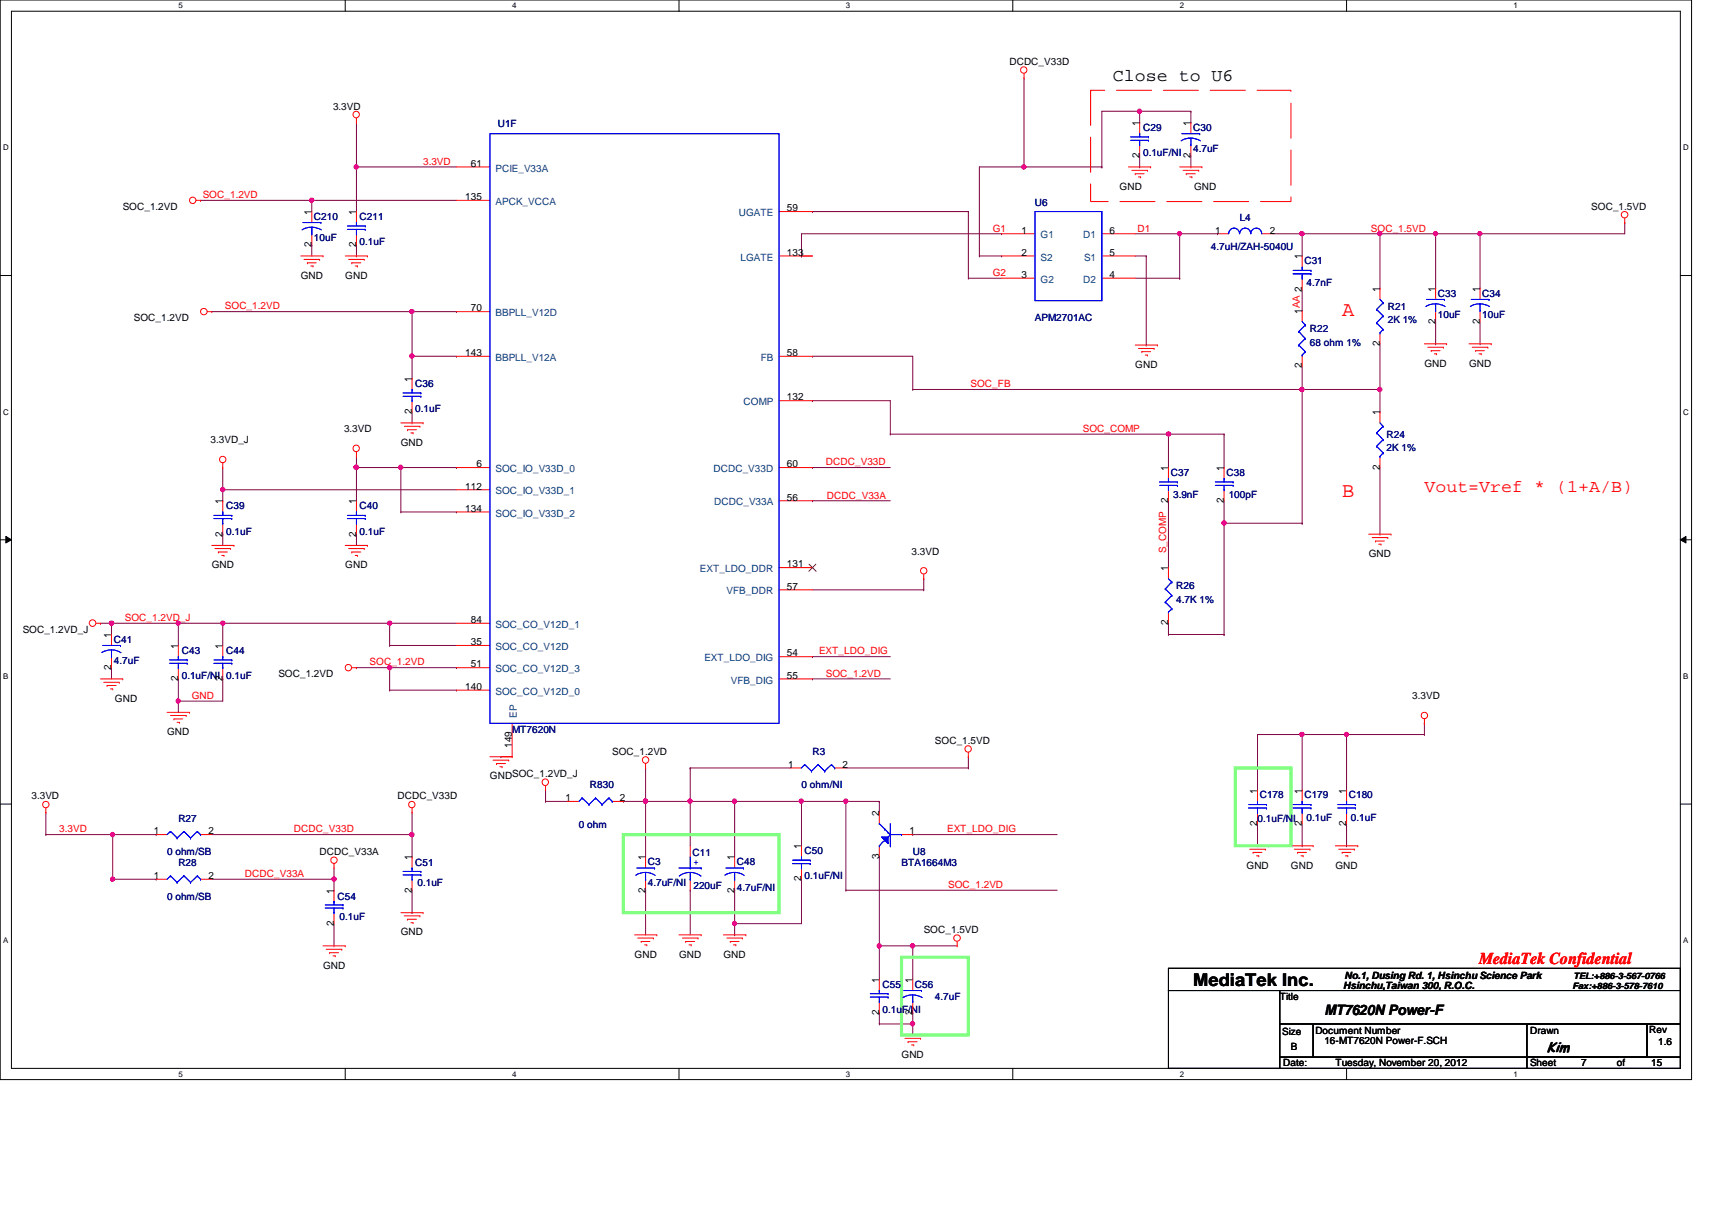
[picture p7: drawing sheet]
<svg xmlns="http://www.w3.org/2000/svg" width="297mm" height="210mm" viewBox="0 0 297 210" stroke-linecap="round" stroke-linejoin="round" font-family="sans-serif">
<defs><g id="words">
<g font-size="3.6" fill="#f00">
<text x="232.9" y="54.9">A</text>
<text x="232.9" y="86.1">B</text>
</g>
<g font-size="3">
<text x="193.1" y="14">Close to U6</text>
<text x="207" y="171">MediaTek Inc.</text>
</g>
<text font-size="3" fill="#f00" x="247.1" y="85.4">Vout=Vref * (1+A/B)</text>
<text font-size="2.9" fill="#f00" x="256.6" y="167.3">MediaTek Confidential</text>
<text font-size="2.5" x="229.8" y="176">MT7620N Power-F</text>
<text font-size="2.4" x="268.4" y="182.4">Kim</text>
<g font-size="1.7">
<text x="175.1" y="11.3">DCDC_V33D</text>
<text x="57.8" y="19">3.3VD</text>
<text x="197.7" y="21.8" transform="rotate(-90 197.7 21.8)">1</text>
<text x="206.6" y="21.8" transform="rotate(-90 206.6 21.8)">1</text>
<text x="81.7" y="28.9">61</text>
<text x="197.7" y="27.4" transform="rotate(-90 197.7 27.4)">2</text>
<text x="206.6" y="27.4" transform="rotate(-90 206.6 27.4)">2</text>
<text x="80.7" y="34.7">135</text>
<text x="194.3" y="32.9">GND</text>
<text x="207.2" y="32.9">GND</text>
<text x="21.3" y="36.4">SOC_1.2VD</text>
<text x="54.1" y="37.3" transform="rotate(-90 54.1 37.3)">1</text>
<text x="61.8" y="37.3" transform="rotate(-90 61.8 37.3)">1</text>
<text x="136.5" y="36.7">59</text>
<text x="177.2" y="40.5">1</text>
<text x="192.5" y="40.5">6</text>
<text x="210.9" y="40.5">1</text>
<text x="220.3" y="40.5">2</text>
<text x="276.1" y="36.4">SOC_1.5VD</text>
<text x="54.1" y="42.9" transform="rotate(-90 54.1 42.9)">2</text>
<text x="61.8" y="42.9" transform="rotate(-90 61.8 42.9)">2</text>
<text x="136.5" y="44.4">133</text>
<text x="177.2" y="44.4">2</text>
<text x="192.5" y="44.4">5</text>
<text x="225.9" y="45" transform="rotate(-90 225.9 45)">1</text>
<text x="52.2" y="48.3">GND</text>
<text x="59.9" y="48.3">GND</text>
<text x="177.2" y="48.2">3</text>
<text x="192.5" y="48.2">4</text>
<text x="239.4" y="50.6" transform="rotate(-90 239.4 50.6)">1</text>
<text x="249" y="50.6" transform="rotate(-90 249 50.6)">1</text>
<text x="256.7" y="50.6" transform="rotate(-90 256.7 50.6)">1</text>
<text x="23.2" y="55.7">SOC_1.2VD</text>
<text x="81.7" y="54">70</text>
<text x="225.9" y="54.4" transform="rotate(-90 225.9 54.4)">1AA 2</text>
<text x="249" y="56.2" transform="rotate(-90 249 56.2)">2</text>
<text x="256.7" y="56.2" transform="rotate(-90 256.7 56.2)">2</text>
<text x="80.7" y="61.8">143</text>
<text x="136.5" y="61.8">58</text>
<text x="197" y="63.8">GND</text>
<text x="225.9" y="63.9" transform="rotate(-90 225.9 63.9)">2</text>
<text x="239.4" y="60.1" transform="rotate(-90 239.4 60.1)">2</text>
<text x="247.1" y="63.6">GND</text>
<text x="254.9" y="63.6">GND</text>
<text x="71.5" y="71.8" transform="rotate(-90 71.5 71.8)">2</text>
<text x="71.5" y="66.2" transform="rotate(-90 71.5 66.2)">1</text>
<text x="136.5" y="69.5">132</text>
<text x="36.5" y="76.9">3.3VD_J</text>
<text x="59.7" y="75">3.3VD</text>
<text x="69.6" y="77.3">GND</text>
<text x="239.4" y="72" transform="rotate(-90 239.4 72)">1</text>
<text x="82.7" y="81.1">6</text>
<text x="136.5" y="81.1">60</text>
<text x="202.7" y="81.7" transform="rotate(-90 202.7 81.7)">1</text>
<text x="212.3" y="81.7" transform="rotate(-90 212.3 81.7)">1</text>
<text x="239.4" y="81.5" transform="rotate(-90 239.4 81.5)">2</text>
<text x="38.6" y="87.5" transform="rotate(-90 38.6 87.5)">1</text>
<text x="61.8" y="87.5" transform="rotate(-90 61.8 87.5)">1</text>
<text x="80.7" y="84.9">112</text>
<text x="80.7" y="88.8">134</text>
<text x="136.5" y="86.8">56</text>
<text x="202.7" y="87.3" transform="rotate(-90 202.7 87.3)">2</text>
<text x="212.3" y="87.3" transform="rotate(-90 212.3 87.3)">2</text>
<text x="38.6" y="93.1" transform="rotate(-90 38.6 93.1)">2</text>
<text x="61.8" y="93.1" transform="rotate(-90 61.8 93.1)">2</text>
<text x="36.7" y="98.6">GND</text>
<text x="59.9" y="98.6">GND</text>
<text x="136.5" y="98.4">131</text>
<text x="158.2" y="96.2">3.3VD</text>
<text x="202.7" y="99.1" transform="rotate(-90 202.7 99.1)">1</text>
<text x="237.5" y="96.6">GND</text>
<text x="136.5" y="102.3">57</text>
<text x="3.9" y="109.7">SOC_1.2VD_J</text>
<text x="19.3" y="110.6" transform="rotate(-90 19.3 110.6)">1</text>
<text x="30.9" y="112.6" transform="rotate(-90 30.9 112.6)">1</text>
<text x="38.6" y="112.6" transform="rotate(-90 38.6 112.6)">1</text>
<text x="81.7" y="108.1">84</text>
<text x="81.7" y="111.9">35</text>
<text x="136.5" y="113.9">54</text>
<text x="202.7" y="108.5" transform="rotate(-90 202.7 108.5)">2</text>
<text x="19.3" y="116.2" transform="rotate(-90 19.3 116.2)">2</text>
<text x="30.9" y="118.2" transform="rotate(-90 30.9 118.2)">2</text>
<text x="38.6" y="118.2" transform="rotate(-90 38.6 118.2)">2</text>
<text x="48.3" y="117.4">SOC_1.2VD</text>
<text x="80.7" y="119.7">140</text>
<text x="81.7" y="115.8">51</text>
<text x="136.5" y="117.7">55</text>
<text x="19.9" y="121.7">GND</text>
<text x="245" y="121.3">3.3VD</text>
<text x="29" y="127.5">GND</text>
<text x="88.8" y="129.8" transform="rotate(-90 88.8 129.8)">149</text>
<text x="106.2" y="131">SOC_1.2VD</text>
<text x="162.2" y="129">SOC_1.5VD</text>
<text x="85" y="135.2">GNDSOC_1.2VD_J</text>
<text x="136.7" y="133.2">1</text>
<text x="146.2" y="133.2">2</text>
<text x="218.1" y="137.7" transform="rotate(-90 218.1 137.7)">1</text>
<text x="225.9" y="137.7" transform="rotate(-90 225.9 137.7)">1</text>
<text x="233.6" y="137.7" transform="rotate(-90 233.6 137.7)">1</text>
<text x="5.5" y="138.7">3.3VD</text>
<text x="69" y="138.7">DCDC_V33D</text>
<text x="98.1" y="139">1</text>
<text x="107.6" y="139">2</text>
<text x="152.5" y="141.5" transform="rotate(-90 152.5 141.5)">2</text>
<text x="218.1" y="143.3" transform="rotate(-90 218.1 143.3)">2</text>
<text x="225.9" y="143.3" transform="rotate(-90 225.9 143.3)">2</text>
<text x="233.6" y="143.3" transform="rotate(-90 233.6 143.3)">2</text>
<text x="26.7" y="144.7">1</text>
<text x="36.1" y="144.7">2</text>
<text x="55.5" y="148.3">DCDC_V33A</text>
<text x="71.5" y="149.2" transform="rotate(-90 71.5 149.2)">1</text>
<text x="112" y="149.2" transform="rotate(-90 112 149.2)">1</text>
<text x="127.4" y="149.2" transform="rotate(-90 127.4 149.2)">1</text>
<text x="139" y="147.3" transform="rotate(-90 139 147.3)">1</text>
<text x="152.5" y="149.1" transform="rotate(-90 152.5 149.1)">3</text>
<text x="157.8" y="144.7">1</text>
<text x="26.7" y="152.5">1</text>
<text x="36.1" y="152.5">2</text>
<text x="57.9" y="155" transform="rotate(-90 57.9 155)">1</text>
<text x="71.5" y="154.9" transform="rotate(-90 71.5 154.9)">2</text>
<text x="112" y="154.9" transform="rotate(-90 112 154.9)">2</text>
<text x="127.4" y="154.9" transform="rotate(-90 127.4 154.9)">2</text>
<text x="139" y="152.9" transform="rotate(-90 139 152.9)">2</text>
<text x="216.3" y="150.7">GND</text>
<text x="224" y="150.7">GND</text>
<text x="231.7" y="150.7">GND</text>
<text x="57.9" y="160.7" transform="rotate(-90 57.9 160.7)">2</text>
<text x="160.3" y="161.8">SOC_1.5VD</text>
<text x="69.6" y="162.2">GND</text>
<text x="110.1" y="166.1">GND</text>
<text x="117.8" y="166.1">GND</text>
<text x="125.5" y="166.1">GND</text>
<text x="56" y="168">GND</text>
<text x="152.5" y="170.5" transform="rotate(-90 152.5 170.5)">1</text>
<text x="158.3" y="170.5" transform="rotate(-90 158.3 170.5)">1</text>
<text x="222" y="173.4">Title</text>
<text x="233" y="171.5">Hsinchu,Taiwan 300, R.O.C.</text>
<text x="233.3" y="169.8">No.1, Dusing Rd. 1, Hsinchu Science Park</text>
<text x="152.5" y="176.1" transform="rotate(-90 152.5 176.1)">2</text>
<text x="158.3" y="176.1" transform="rotate(-90 158.3 176.1)">2</text>
<text x="222.5" y="179.6">Size</text>
<text x="228.2" y="179.4">Document Number</text>
<text x="265.5" y="179.4">Drawn</text>
<text x="286.1" y="179.2">Rev</text>
<text x="156.4" y="183.5">GND</text>
<text x="222.6" y="185">Date:</text>
<text x="224" y="182.1">B</text>
<text x="229.8" y="181.1">16-MT7620N Power-F.SCH</text>
<text x="231.7" y="185">Tuesday, November 20, 2012</text>
<text x="265.5" y="185">Sheet</text>
<text x="274.4" y="185">7</text>
<text x="280.5" y="185">of</text>
<text x="286.5" y="185">15</text>
<text x="287.7" y="181.4">1.6</text>
</g>
<g font-size="1.7" fill="#000080">
<text x="86.4" y="22.1">U1F</text>
<text x="198.3" y="22.6">C29</text>
<text x="207" y="22.6">C30</text>
<text x="198.3" y="27.1">0.1uF/NI</text>
<text x="207" y="26.3">4.7uF</text>
<text x="179.6" y="35.8">U6</text>
<text x="54.5" y="38.1">C210</text>
<text x="54.5" y="41.8">10uF</text>
<text x="62.4" y="38.1">C211</text>
<text x="215.1" y="38.3">L4</text>
<text x="62.4" y="42.5">0.1uF</text>
<text x="210.1" y="43.3">4.7uH/ZAH-5040U</text>
<text x="226.3" y="45.8">C31</text>
<text x="226.7" y="49.7">4.7nF</text>
<text x="240.8" y="53.8">R21</text>
<text x="249.5" y="51.4">C33</text>
<text x="257.2" y="51.4">C34</text>
<text x="179.6" y="55.7">APM2701AC</text>
<text x="227.3" y="57.6">R22</text>
<text x="227.3" y="59.9">68 ohm 1%</text>
<text x="240.8" y="56">2K 1%</text>
<text x="249.5" y="55.1">10uF</text>
<text x="257.2" y="55.1">10uF</text>
<text x="72" y="67.1">C36</text>
<text x="72" y="71.5">0.1uF</text>
<text x="240.6" y="75.9">R24</text>
<text x="203.2" y="82.5">C37</text>
<text x="212.8" y="82.5">C38</text>
<text x="240.6" y="78.3">2K 1%</text>
<text x="39.2" y="88.3">C39</text>
<text x="62.4" y="88.3">C40</text>
<text x="203.5" y="86.4">3.9nF</text>
<text x="213.2" y="86.4">100pF</text>
<text x="39.2" y="92.8">0.1uF</text>
<text x="62.4" y="92.8">0.1uF</text>
<text x="204.1" y="102.2">R26</text>
<text x="204.1" y="104.5">4.7K 1%</text>
<text x="19.8" y="111.5">C41</text>
<text x="31.5" y="113.4">C43</text>
<text x="39.2" y="113.4">C44</text>
<text x="19.8" y="115.1">4.7uF</text>
<text x="31.5" y="117.9">0.1uF/NI</text>
<text x="39.2" y="117.9">0.1uF</text>
<text x="88.9" y="127.1">MT7620N</text>
<text x="141" y="131">R3</text>
<text x="102.4" y="136.7">R830</text>
<text x="139.1" y="136.7">0 ohm/NI</text>
<text x="30.9" y="142.5">R27</text>
<text x="100.5" y="143.7">0 ohm</text>
<text x="218.2" y="142.5">0.1uF/NI</text>
<text x="218.6" y="138.5">C178</text>
<text x="226.3" y="138.5">C179</text>
<text x="226.7" y="142.4">0.1uF</text>
<text x="234" y="138.5">C180</text>
<text x="234.4" y="142.4">0.1uF</text>
<text x="29" y="148.3">0 ohm/SB</text>
<text x="120.1" y="148.5">C11</text>
<text x="139.6" y="148.1">C50</text>
<text x="158.4" y="148.3">U8</text>
<text x="30.9" y="150.3">R28</text>
<text x="72" y="150.3">C51</text>
<text x="72.4" y="153.8">0.1uF</text>
<text x="112.4" y="150.1">C3</text>
<text x="112.4" y="153.8">4.7uF/NI</text>
<text x="120.3" y="154.1">220uF</text>
<text x="127.8" y="150.1">C48</text>
<text x="127.8" y="154.5">4.7uF/NI</text>
<text x="139.6" y="152.6">0.1uF/NI</text>
<text x="156.4" y="150.3">BTA1664M3</text>
<text x="29" y="156">0 ohm/SB</text>
<text x="58.5" y="156">C54</text>
<text x="58.9" y="159.5">0.1uF</text>
<text x="153.1" y="171.3">C55</text>
<text x="158.7" y="171.3">C56</text>
<text x="162.2" y="173.4">4.7uF</text>
<text x="153.1" y="175.8">0.1uF/NI</text>
</g>
<g font-size="1.7" fill="#f00">
<text x="73.4" y="28.6">3.3VD</text>
<text x="35.2" y="34.4">SOC_1.2VD</text>
<text x="172.3" y="40.2">G1</text>
<text x="197.4" y="40.2">D1</text>
<text x="237.9" y="40.2">SOC_1.5VD</text>
<text x="172.3" y="47.9">G2</text>
<text x="39" y="53.7">SOC_1.2VD</text>
<text x="168.4" y="67.2">SOC_FB</text>
<text x="187.9" y="74.9">SOC_COMP</text>
<text x="143.3" y="80.7">DCDC_V33D</text>
<text x="143.5" y="86.5">DCDC_V33A</text>
<text x="202.4" y="96" transform="rotate(-90 202.4 96)">S_COMP</text>
<text x="21.7" y="107.7">SOC_1.2VD_J</text>
<text x="142.1" y="113.5">EXT_LDO_DIG</text>
<text x="64.1" y="115.4">SOC_1.2VD</text>
<text x="143.3" y="117.4">SOC_1.2VD</text>
<text x="33.3" y="121.2">GND</text>
<text x="10.3" y="144.4">3.3VD</text>
<text x="51" y="144.4">DCDC_V33D</text>
<text x="164.3" y="144.4">EXT_LDO_DIG</text>
<text x="42.5" y="152.1">DCDC_V33A</text>
<text x="164.5" y="154.1">SOC_1.2VD</text>
</g>
<g font-size="1.7" fill="#004080">
<text x="86" y="29.8">PCIE_V33A</text>
<text x="86" y="35.6">APCK_VCCA</text>
<text x="128.2" y="37.5">UGATE</text>
<text x="180.5" y="41.4">G1</text>
<text x="188" y="41.4">D1</text>
<text x="128.5" y="45.2">LGATE</text>
<text x="180.5" y="45.2">S2</text>
<text x="188.1" y="45.2">S1</text>
<text x="180.5" y="49.1">G2</text>
<text x="188" y="49.1">D2</text>
<text x="86" y="54.9">BBPLL_V12D</text>
<text x="86" y="62.6">BBPLL_V12A</text>
<text x="132" y="62.6">FB</text>
<text x="129" y="70.3">COMP</text>
<text x="86" y="81.9">SOC_IO_V33D_0</text>
<text x="123.8" y="81.9">DCDC_V33D</text>
<text x="86" y="85.8">SOC_IO_V33D_1</text>
<text x="86" y="89.6">SOC_IO_V33D_2</text>
<text x="123.9" y="87.7">DCDC_V33A</text>
<text x="121.5" y="99.3">EXT_LDO_DDR</text>
<text x="126.1" y="103.1">VFB_DDR</text>
<text x="86" y="108.9">SOC_CO_V12D_1</text>
<text x="86" y="112.8">SOC_CO_V12D</text>
<text x="86" y="116.6">SOC_CO_V12D_3</text>
<text x="122.2" y="114.7">EXT_LDO_DIG</text>
<text x="126.8" y="118.6">VFB_DIG</text>
<text x="86" y="120.5">SOC_CO_V12D_0</text>
<text x="89.7" y="124.5" transform="rotate(-90 89.7 124.5)">EP</text>
</g>
<text font-size="1.7" fill="#00f" x="120.3" y="150.1">+</text>
<g font-size="1.5">
<text x="272.8" y="171.5">Fax:+886-3-578-7610</text>
<text x="273" y="169.8">TEL:+886-3-567-0766</text>
</g>
<g font-size="1.4">
<text x="30.9" y="1.4">5</text>
<text x="88.9" y="1.4">4</text>
<text x="146.8" y="1.4">3</text>
<text x="204.7" y="1.4">2</text>
<text x="262.6" y="1.4">1</text>
<text x=".5" y="26.1">D</text>
<text x="292.1" y="26.1">D</text>
<text x=".5" y="71.9">C</text>
<text x="292.1" y="71.9">C</text>
<text x=".5" y="117.8">B</text>
<text x="292.1" y="117.8">B</text>
<text x=".5" y="163.6">A</text>
<text x="292.1" y="163.6">A</text>
<text x="30.9" y="186.8">5</text>
<text x="88.9" y="186.8">4</text>
<text x="146.8" y="186.8">3</text>
<text x="204.7" y="186.8">2</text>
<text x="262.6" y="186.8">1</text>
</g>
</g></defs>
<path d="M0 0h293.5v187.3h-293.5zM2 1.9h289.5v183.4h-289.5z" fill="none" stroke="#000" stroke-width=".17"/>
<g fill="#fff">
<path d="M30.9 .2h.8v1.5h-.8z"/>
<path d="M30.9 185.5h.8v1.6h-.8z"/>
</g>
<path d="M59.9 0v1.9M59.9 185.3v2" fill="none" stroke="#000" stroke-width=".17"/>
<g fill="#fff">
<path d="M88.9 .2h.7v1.5h-.7z"/>
<path d="M88.9 185.5h.7v1.6h-.7z"/>
</g>
<path d="M117.8 0v1.9M117.8 185.3v2" fill="none" stroke="#000" stroke-width=".17"/>
<g fill="#fff">
<path d="M146.8 .2h.7v1.5h-.7z"/>
<path d="M146.8 185.5h.7v1.6h-.7z"/>
</g>
<path d="M175.7 0v1.9M175.7 185.3v2" fill="none" stroke="#000" stroke-width=".17"/>
<g fill="#fff">
<path d="M204.7 .2h.7v1.5h-.7z"/>
<path d="M204.7 185.5h.7v1.6h-.7z"/>
</g>
<path d="M233.6 0v1.9M233.6 185.3v2" fill="none" stroke="#000" stroke-width=".17"/>
<g fill="#fff">
<path d="M262.6 .2h.8v1.5h-.8z"/>
<path d="M262.6 185.5h.8v1.6h-.8z"/>
<path d="M.5 24.8h1v1.6h-1z"/>
<path d="M292.1 24.8h.9v1.6h-.9z"/>
<path d="M.5 70.7h1v1.5h-1z"/>
<path d="M292.1 70.7h.9v1.5h-.9z"/>
</g>
<path d="M0 47.8h2M291.5 47.8h2" fill="none" stroke="#000" stroke-width=".17"/>
<g fill="#fff">
<path d="M.5 116.5h.9v1.6h-.9z"/>
<path d="M292.1 116.5h.8v1.6h-.8z"/>
</g>
<path d="M0 93.6h2M1 93l1 .6-1 .6zM291.5 93.6l1-.6v1.2zM291.5 93.6h2" fill="none" stroke="#000" stroke-width=".17"/>
<path d="M1 93l1 .6-1 .6zM291.5 93.6l1-.6v1.2z" fill="#000"/>
<g fill="#fff">
<path d="M.5 162.4h.9v1.5h-.9z"/>
<path d="M292.1 162.4h.8v1.5h-.8z"/>
</g>
<path d="M0 139.5h2M291.5 139.5h2" fill="none" stroke="#000" stroke-width=".17"/>
<path d="M239.4 50h.1M239.4 40.6v9.4M202.7 75.3h9.7M212.4 75.3h.1M225.9 67.6v23.2M202.7 98.5h.1M202.7 86.9v11.6M212.4 90.8v19.3M225.9 90.8h.1M212.4 110.1h.1" fill="none" stroke="#800040" stroke-width=".17"/>
<circle cx="225.9" cy="67.6" r=".38" fill="#f0f"/>
<circle cx="225.9" cy="67.6" r=".38" fill="none" stroke="#f0f" stroke-width=".17"/>
<g fill="none" stroke="#800040" stroke-width=".17">
<path d="M197.7 29h.1M197.7 27.1v1.9M139.1 44.4h.1M173.8 40.6h.1M173.8 40.6h-34.7v3.8M220.9 40.6h18.5M225.9 40.6h.1M225.9 53.9h.1M225.9 50.2v3.7M239.4 40.6h.1M256.8 59.6h.1M256.8 55.8v3.8"/>
<path d="M141 61.8h.1M141 61.8h17.4M225.9 67.6h.1M225.9 63.5v4.1M202.7 110.1h.1M202.7 108.1v2"/>
</g>
<circle cx="239.4" cy="40.5" r=".37" fill="#f0f"/>
<circle cx="239.4" cy="40.5" r=".37" fill="none" stroke="#f0f" stroke-width=".17"/>
<path d="M212.4 90.8h.1M212.4 86.9v3.9M8 144.8h.1M8 140.9v3.9" fill="none" stroke="#800040" stroke-width=".17"/>
<circle cx="212.4" cy="90.7" r=".38" fill="#f0f"/>
<circle cx="212.4" cy="90.7" r=".38" fill="none" stroke="#f0f" stroke-width=".17"/>
<path d="M36.7 152.5h21.3M58 152.5h.1" fill="none" stroke="#800040" stroke-width=".17"/>
<circle cx="58" cy="152.5" r=".37" fill="#f0f"/>
<circle cx="58" cy="152.5" r=".37" fill="none" stroke="#f0f" stroke-width=".17"/>
<path d="M202.7 75.3v5.8M202.7 81.1h.1" fill="none" stroke="#800040" stroke-width=".17"/>
<circle cx="202.7" cy="75.3" r=".37" fill="#f0f"/>
<circle cx="202.7" cy="75.3" r=".37" fill="none" stroke="#f0f" stroke-width=".17"/>
<g fill="none" stroke="#800040" stroke-width=".17">
<path d="M204.7 48.3h.1M204.7 40.6v7.7M239.4 40.6h9.7M249.1 50h.1M249.1 40.6h.1M249.1 40.6v9.4M256.8 50h.1M256.8 40.6v9.4M154.5 75.3h.1M154.5 69.5v5.8M158.4 67.6h67.5M225.9 67.6h.1"/>
<path d="M212.4 90.8h13.5M225.9 90.8h.1M202.7 110.1h9.7M212.4 110.1h.1"/>
</g>
<circle cx="249.1" cy="40.5" r=".37" fill="#f0f"/>
<circle cx="249.1" cy="40.5" r=".37" fill="none" stroke="#f0f" stroke-width=".17"/>
<path d="M204.7 40.6h6.5M211.2 40.6h.1M225.9 44.4h.1M225.9 40.6v3.8M141 69.5h.1M141 69.5h13.5" fill="none" stroke="#800040" stroke-width=".17"/>
<circle cx="225.9" cy="40.5" r=".37" fill="#f0f"/>
<circle cx="225.9" cy="40.5" r=".37" fill="none" stroke="#f0f" stroke-width=".17"/>
<path d="M197 40.6h7.7M204.7 40.6h.1M154.5 75.3h48.2M202.7 75.3h.1" fill="none" stroke="#800040" stroke-width=".17"/>
<circle cx="204.6" cy="40.5" r=".37" fill="#f0f"/>
<circle cx="204.6" cy="40.5" r=".37" fill="none" stroke="#f0f" stroke-width=".17"/>
<path d="M249.1 40.6h7.7M256.8 40.6h.1M239.4 92.7h.1M239.4 81.1v11.6M58 164.1h.1M58 160.2v3.9" fill="none" stroke="#800040" stroke-width=".17"/>
<circle cx="256.8" cy="40.5" r=".37" fill="#f0f"/>
<circle cx="256.8" cy="40.5" r=".37" fill="none" stroke="#f0f" stroke-width=".17"/>
<g fill="none" stroke="#800040" stroke-width=".17">
<path d="M141 36.7h.1M141 36.7h27M168 36.7h.1M168 36.7v11.6M206.6 29h.1M206.6 27.1v1.9M168 48.3h.1M168 48.3h5.8M197 48.3h7.7M204.7 48.3h.1M239.4 59.6v8M249.1 59.6h.1"/>
<path d="M249.1 55.8v3.8M158.4 67.6h.1M158.4 61.8v5.8M212.4 75.3v5.8M225.9 67.6h13.5M239.4 67.6h.1M141 86.9h.1M141 86.9h13.5M212.4 81.1h.1"/>
</g>
<circle cx="239.4" cy="67.6" r=".38" fill="#f0f"/>
<circle cx="239.4" cy="67.6" r=".38" fill="none" stroke="#f0f" stroke-width=".17"/>
<path d="M197.7 19.3h8.9M206.6 19.3h.1M169.9 44.4h3.9M173.8 44.4h.1M239.4 71.5h.1M239.4 67.6v3.9M141 81.1h.1M141 81.1h13.5M71.5 144.8h.1M71.5 140.9v3.9" fill="none" stroke="#800040" stroke-width=".17"/>
<circle cx="71.5" cy="144.8" r=".38" fill="#f0f"/>
<circle cx="71.5" cy="144.8" r=".38" fill="none" stroke="#f0f" stroke-width=".17"/>
<g fill="none" stroke="#800040" stroke-width=".17">
<path d="M177.7 13.5v15.5M177.7 29h.1M281.9 38.6h.1M281.9 38.6v2M67.6 119.7h11.6M79.2 119.7h.1M127.5 139h.1M127.5 139h11.6M19.3 152.5h.3M19.6 152.5h.1M19.6 144.8h7.5M27.1 144.8h.1"/>
<path d="M58 152.5h.1M58 154.4h.1M58 150.6v3.8M71.5 158.3h.1M71.5 154.4v3.9"/>
</g>
<circle cx="127.4" cy="139" r=".38" fill="#f0f"/>
<circle cx="127.4" cy="139" r=".38" fill="none" stroke="#f0f" stroke-width=".17"/>
<path d="M158.4 177.6h.1M158.4 177.6v1.9" fill="none" stroke="#800040" stroke-width=".17"/>
<circle cx="158.3" cy="177.6" r=".38" fill="#f0f"/>
<circle cx="158.3" cy="177.6" r=".38" fill="none" stroke="#f0f" stroke-width=".17"/>
<path d="M139.1 139h.1M139.1 139v7.7M158.4 144.8h.1M158.4 144.8h25M152.6 164.1h.1M152.6 164.1v5.8" fill="none" stroke="#800040" stroke-width=".17"/>
<circle cx="152.5" cy="164.1" r=".38" fill="#f0f"/>
<circle cx="152.5" cy="164.1" r=".38" fill="none" stroke="#f0f" stroke-width=".17"/>
<path d="M146.8 154.4h.1M146.8 154.4h36.6M158.4 164.1h.1M158.4 164.1v5.8" fill="none" stroke="#800040" stroke-width=".17"/>
<circle cx="158.3" cy="164.1" r=".38" fill="#f0f"/>
<circle cx="158.3" cy="164.1" r=".38" fill="none" stroke="#f0f" stroke-width=".17"/>
<path d="M169.9 29h21.3M177.7 29h.1M191.2 29h.1M141 113.9h.1M141 117.8h.1M141 113.9h13.5M141 117.8h13.5M158.4 164.1h.1M158.4 164.1h7.7" fill="none" stroke="#800040" stroke-width=".17"/>
<circle cx="177.6" cy="29" r=".38" fill="#f0f"/>
<circle cx="177.6" cy="29" r=".38" fill="none" stroke="#f0f" stroke-width=".17"/>
<path d="M197.7 19.3v2M197.7 21.3h.1" fill="none" stroke="#800040" stroke-width=".17"/>
<circle cx="197.7" cy="19.3" r=".38" fill="#f0f"/>
<circle cx="197.7" cy="19.3" r=".38" fill="none" stroke="#f0f" stroke-width=".17"/>
<path d="M169.9 29v15.4M169.9 44.4h.1M36.7 144.8h34.8M71.5 144.8h.1M127.5 160.2h.1M127.5 160.2h11.6" fill="none" stroke="#800040" stroke-width=".17"/>
<circle cx="127.4" cy="160.2" r=".37" fill="#f0f"/>
<circle cx="127.4" cy="160.2" r=".37" fill="none" stroke="#f0f" stroke-width=".17"/>
<g fill="none" stroke="#800040" stroke-width=".17">
<path d="M197.7 19.3h.1M197.7 19.3h-6.5v9.7M206.6 19.3v2M191.2 29h.1M206.6 21.3h.1M198.9 59.9h.1M198.9 44.4v15.5M38.6 92.7h.1M38.6 92.7v1.9M146.8 139h.1M146.8 139v15.4M146.8 139h5.8"/>
<path d="M71.5 148.7h.1M71.5 144.8v3.9M152.6 175.7h.1M152.6 175.7v1.9"/>
</g>
<circle cx="146.7" cy="139" r=".38" fill="#f0f"/>
<circle cx="146.7" cy="139" r=".38" fill="none" stroke="#f0f" stroke-width=".17"/>
<path d="M67.6 115.8h11.6M79.2 115.8h.1M152.6 139h.1M152.6 139v1.9M139.1 152.5h.1M139.1 152.5v7.7M127.5 162.2h.1M127.5 160.2v2M152.6 177.6h.1M152.6 177.6h5.8" fill="none" stroke="#800040" stroke-width=".17"/>
<circle cx="67.6" cy="115.8" r=".38" fill="#f0f"/>
<circle cx="67.6" cy="115.8" r=".38" fill="none" stroke="#f0f" stroke-width=".17"/>
<path d="M197 44.4h1.9M198.9 44.4h.1M30.9 121.6h.1M30.9 121.6v2" fill="none" stroke="#800040" stroke-width=".17"/>
<circle cx="30.9" cy="121.6" r=".37" fill="#f0f"/>
<circle cx="30.9" cy="121.6" r=".37" fill="none" stroke="#f0f" stroke-width=".17"/>
<path d="M67.6 108.1h.1M67.6 108.1h11.6" fill="none" stroke="#800040" stroke-width=".17"/>
<circle cx="67.6" cy="108.1" r=".37" fill="#f0f"/>
<circle cx="67.6" cy="108.1" r=".37" fill="none" stroke="#f0f" stroke-width=".17"/>
<path d="M36.7 54.1h34.8M71.5 54.1h.1M17.4 108.1h.1M17.4 108.1h1.9M30.9 108.1h.1M30.9 108.1v3.9M38.6 117.8h.1M38.6 108.1h.1M38.6 108.1v3.9M38.6 117.8v3.8h-7.7M30.9 121.6h.1" fill="none" stroke="#800040" stroke-width=".17"/>
<circle cx="71.5" cy="54" r=".37" fill="#f0f"/>
<circle cx="71.5" cy="54" r=".37" fill="none" stroke="#f0f" stroke-width=".17"/>
<path d="M71.5 54.1v7.7M71.5 73.4h.1M71.5 61.8h.1M71.5 71.5v1.9M71.5 61.8h7.7M79.2 61.8h.1" fill="none" stroke="#800040" stroke-width=".17"/>
<circle cx="71.5" cy="61.8" r=".38" fill="#f0f"/>
<circle cx="71.5" cy="61.8" r=".38" fill="none" stroke="#f0f" stroke-width=".17"/>
<path d="M69.6 88.8h.1M69.6 81.1v7.7M8 144.8h11.6M19.6 144.8h.1" fill="none" stroke="#800040" stroke-width=".17"/>
<circle cx="19.5" cy="144.8" r=".38" fill="#f0f"/>
<circle cx="19.5" cy="144.8" r=".38" fill="none" stroke="#f0f" stroke-width=".17"/>
<path d="M61.8 81.1h7.8M69.6 81.1h.1" fill="none" stroke="#800040" stroke-width=".17"/>
<circle cx="61.8" cy="81.1" r=".38" fill="#f0f"/>
<circle cx="61.8" cy="81.1" r=".38" fill="none" stroke="#f0f" stroke-width=".17"/>
<circle cx="69.5" cy="81.1" r=".38" fill="#f0f"/>
<circle cx="69.5" cy="81.1" r=".38" fill="none" stroke="#f0f" stroke-width=".17"/>
<path d="M69.6 88.8h9.6M79.2 88.8h.1M19.6 152.5h.1M19.6 144.8v7.7" fill="none" stroke="#800040" stroke-width=".17"/>
<circle cx="19.5" cy="152.5" r=".37" fill="#f0f"/>
<circle cx="19.5" cy="152.5" r=".37" fill="none" stroke="#f0f" stroke-width=".17"/>
<path d="M61.8 21.3h.1M61.8 29h.1M61.8 21.3v7.7M61.8 29h17.4M61.8 79.2h.1M61.8 79.2v1.9M67.6 119.7h.1M67.6 115.8v3.9M19.6 152.5h7.5M27.1 152.5h.1" fill="none" stroke="#800040" stroke-width=".17"/>
<circle cx="61.8" cy="29" r=".38" fill="#f0f"/>
<circle cx="61.8" cy="29" r=".38" fill="none" stroke="#f0f" stroke-width=".17"/>
<path d="M54.1 42.5h.1M54.1 42.5v1.9M61.8 44.4h.1M61.8 42.5v1.9M61.8 81.1h.1M61.8 81.1v5.8" fill="none" stroke="#800040" stroke-width=".17"/>
<circle cx="61.8" cy="81.1" r=".38" fill="#f0f"/>
<circle cx="61.8" cy="81.1" r=".38" fill="none" stroke="#f0f" stroke-width=".17"/>
<path d="M34.8 34.8h.1M34.8 34.8h44.4M54.1 34.8h.1M61.8 36.7h.1M61.8 29v7.7M256.8 40.6h.1M256.8 40.6h25.1M61.8 92.7h.1M61.8 92.7v1.9M127.5 154.4h.1M127.5 154.4v5.8" fill="none" stroke="#800040" stroke-width=".17"/>
<circle cx="54.1" cy="34.7" r=".37" fill="#f0f"/>
<circle cx="54.1" cy="34.7" r=".37" fill="none" stroke="#f0f" stroke-width=".17"/>
<path d="M54.1 34.8h.1M54.1 34.8v1.9M19.3 115.8h.1M19.3 108.1h.1M19.3 108.1v2M19.3 115.8v2M19.3 108.1h11.6" fill="none" stroke="#800040" stroke-width=".17"/>
<circle cx="19.4" cy="108.1" r=".37" fill="#f0f"/>
<circle cx="19.4" cy="108.1" r=".37" fill="none" stroke="#f0f" stroke-width=".17"/>
<path d="M30.9 108.1h.1M30.9 108.1h7.7M94.7 137.1h.1M94.7 139h.1M94.7 137.1v1.9M94.7 139h3.8" fill="none" stroke="#800040" stroke-width=".17"/>
<circle cx="30.9" cy="108.1" r=".37" fill="#f0f"/>
<circle cx="30.9" cy="108.1" r=".37" fill="none" stroke="#f0f" stroke-width=".17"/>
<path d="M30.9 117.8h.1M30.9 117.8v3.8M38.6 108.1h.1M38.6 108.1h29M61.8 115.8h.1M61.8 115.8h5.8M67.6 112h.1M67.6 112h11.6" fill="none" stroke="#800040" stroke-width=".17"/>
<circle cx="38.7" cy="108.1" r=".37" fill="#f0f"/>
<circle cx="38.7" cy="108.1" r=".37" fill="none" stroke="#f0f" stroke-width=".17"/>
<path d="M38.6 85h.1M38.6 81.1v3.9M38.6 85h40.6M69.6 81.1h9.6M79.2 81.1h.1M67.6 108.1h.1M67.6 108.1v3.9" fill="none" stroke="#800040" stroke-width=".17"/>
<circle cx="38.7" cy="84.9" r=".37" fill="#f0f"/>
<circle cx="38.7" cy="84.9" r=".37" fill="none" stroke="#f0f" stroke-width=".17"/>
<path d="M71.5 54.1h7.7M79.2 54.1h.1M71.5 65.7h.1M71.5 61.8v3.9M38.6 86.9h.1M38.6 85v1.9M119.8 139h.1M119.8 139h7.7M119.8 139v7.7M127.5 139h.1M127.5 139v9.7" fill="none" stroke="#800040" stroke-width=".17"/>
<circle cx="119.7" cy="139" r=".38" fill="#f0f"/>
<circle cx="119.7" cy="139" r=".38" fill="none" stroke="#f0f" stroke-width=".17"/>
<path d="M112 139h.1M112 139v9.7M119.8 154.4h.1M119.8 154.4v7.8" fill="none" stroke="#800040" stroke-width=".17"/>
<circle cx="112" cy="139" r=".38" fill="#f0f"/>
<circle cx="112" cy="139" r=".38" fill="none" stroke="#f0f" stroke-width=".17"/>
<path d="M108.2 139h.1M108.2 139h11.6M112 139h.1M112 154.4h.1M112 154.4v7.8" fill="none" stroke="#800040" stroke-width=".17"/>
<circle cx="112" cy="139" r=".38" fill="#f0f"/>
<circle cx="112" cy="139" r=".38" fill="none" stroke="#f0f" stroke-width=".17"/>
<path d="M139.1 139h.1M139.1 139h7.7" fill="none" stroke="#800040" stroke-width=".17"/>
<circle cx="139" cy="139" r=".38" fill="#f0f"/>
<circle cx="139" cy="139" r=".38" fill="none" stroke="#f0f" stroke-width=".17"/>
<g fill="none" stroke="#800040" stroke-width=".17">
<path d="M139.1 44.4h.1M139.1 44.4h1.9M141 102.3h19.3M160.3 102.3h.1M160.3 100.4h.1M160.3 100.4v1.9M86.9 131.3h.1M86.9 131.3h2M112 133.2h.1M112 133.2v5.8M119.8 133.2h.1M119.8 133.2h17.3"/>
<path d="M119.8 133.2v5.8M146.8 133.2h21.2M168 133.2h.1M168 131.3h.1M168 131.3v1.9M218.2 137.1h.1M218.2 127.4v9.7M225.9 137.1h.1M225.9 127.4v9.7M233.6 137.1h.1M233.6 127.4v9.7M152.6 148.7h.1"/>
<path d="M152.6 148.7v15.4M218.2 146.7h.1M218.2 142.9v3.8M225.9 146.7h.1M225.9 142.9v3.8M152.6 164.1h.1M152.6 164.1h5.8M158.4 175.7h.1M158.4 175.7v1.9"/>
</g>
<circle cx="233.6" cy="127.4" r=".37" fill="#f0f"/>
<circle cx="233.6" cy="127.4" r=".37" fill="none" stroke="#f0f" stroke-width=".17"/>
<path d="M218.2 127.4h7.7M225.9 127.4h.1M247.1 125.5h.1M247.1 125.5v1.9M233.6 146.7h.1M233.6 142.9v3.8" fill="none" stroke="#800040" stroke-width=".17"/>
<circle cx="225.9" cy="127.4" r=".37" fill="#f0f"/>
<circle cx="225.9" cy="127.4" r=".37" fill="none" stroke="#f0f" stroke-width=".17"/>
<path d="M225.9 127.4h21.2M233.6 127.4h.1M247.1 127.4h.1" fill="none" stroke="#800040" stroke-width=".17"/>
<g fill="none" stroke="#f00" stroke-width=".17">
<path d="M177.7 13.5h.1M177.7 12.7v.8M34 34.8h.8M34.8 34.8h.1M61.8 21.3h.1M61.8 20.5v.8M195.8 29h3.8M196.4 29.5h2.7M197 30.1h.1M197 30.1h1.5M197.5 30.7h.4M197.9 30.7h.1"/>
<path d="M199.1 29.5h.1M199.6 29h.1M204.7 29h3.8M205.3 29.5h2.7M205.8 30.1h.1M205.8 30.1h1.6M206.4 30.7h.4M206.8 30.7h.1M208 29.5h.1M208.5 29h.1M281.9 38.6h.1M281.9 37.8v.8"/>
<path d="M36 54.1h.7M36.7 54.1h.1M52.2 44.4h3.8M52.7 45h2.8M53.3 45.6h.1M53.3 45.6h1.6M53.9 46.1h.4M54.3 46.1h.1M55.5 45h.1M56 44.4h.1M59.9 44.4h3.9M60.5 45h2.7"/>
<path d="M61 45.6h.1M61 45.6h1.6M61.6 46.1h.4M62 46.1h.1M63.2 45h.1M63.8 44.4h.1M197 59.9h3.8M200.8 59.9h.1M247.1 59.6h3.9M251 59.6h.1M254.9 59.6h3.8M258.7 59.6h.1"/>
<path d="M61.8 79.2h.1M61.8 78.4v.8M69.6 73.4h3.8M70.1 74h2.8M70.7 74.5h.1M70.7 74.5h1.6M71.3 75.1h.4M71.7 75.1h.1M72.9 74h.1M73.4 73.4h.1M197.5 60.5h2.7M198.1 61h.1"/>
<path d="M198.1 61h1.5M198.7 61.6h.4M199.1 61.6h.1M200.2 60.5h.1M247.7 60.2h2.7M248.3 60.8h.1M248.3 60.8h1.5M248.9 61.4h.4M249.3 61.4h.1M250.4 60.2h.1M255.4 60.2h2.7M256 60.8h.1"/>
<path d="M256 60.8h1.6M256.6 61.4h.4M257 61.4h.1M258.1 60.2h.1M36.7 94.6h3.9M37.3 95.2h2.7M37.9 95.8h.1M37.9 95.8h1.6M38.5 96.4h.4M38.6 81.1h.1M38.6 80.3v.8M38.9 96.4h.1"/>
<path d="M40 95.2h.1M40.6 94.6h.1M59.9 94.6h3.9M60.5 95.2h2.7M61 95.8h.1M61 95.8h1.6M61.6 96.4h.4M62 96.4h.1M63.2 95.2h.1M63.8 94.6h.1M160.3 99.6v.8M237.5 92.7h3.8"/>
<path d="M238.1 93.3h2.7M238.7 93.9h.1M238.7 93.9h1.5M239.2 94.4h.4M239.6 94.4h.1M240.8 93.3h.1M241.3 92.7h.1M16.7 108.1h.7M17.4 108.1h.1M17.4 117.8h3.9M18 118.4h2.7M18.6 118.9h.1"/>
<path d="M18.6 118.9h1.5M19.2 119.5h.4M19.6 119.5h.1M20.7 118.4h.1M21.3 117.8h.1M61 115.8h.8M61.8 115.8h.1M160.3 100.4h.1M29 123.6h3.9M29.6 124.1h2.7M30.2 124.7h.1M30.2 124.7h1.5"/>
<path d="M30.7 125.3h.5M31.2 125.3h.1M32.3 124.1h.1M32.9 123.6h.1M85 131.3h3.9M85.6 131.9h2.7M86.1 132.5h.1M86.1 132.5h1.6M86.7 133h.4M87.1 133h.1M88.3 131.9h.1M88.9 131.3h.1"/>
<path d="M94.7 137.1h.1M94.7 136.3v.8M112 133.2h.1M112 132.5v.7M168 131.3h.1M168 130.5v.8M247.1 125.5h.1M247.1 124.7v.8M8 140.9h.1M8 140.2v.7M58 150.6h.1M58 149.8v.8"/>
<path d="M69.6 158.3h3.8M70.1 158.9h2.8M70.7 159.5h.1M70.7 159.5h1.6M71.5 140.9h.1M71.5 140.2v.7M72.9 158.9h.1M73.4 158.3h.1M139.1 146.7v2M139.1 150.6v1.9M152.6 140.9v2M152.6 146.7v2"/>
<path d="M156.4 144.8h2M216.3 146.7h3.8M216.8 147.3h2.7M217.4 147.9h.1M217.4 147.9h1.5M218 148.5h.4M218.4 148.5h.1M219.5 147.3h.1M220.1 146.7h.1M224 146.7h3.8M224.6 147.3h2.7M225.1 147.9h.1"/>
<path d="M225.1 147.9h1.6M225.7 148.5h.4M226.1 148.5h.1M227.3 147.3h.1M227.8 146.7h.1M231.7 146.7h3.9M232.3 147.3h2.7M232.9 147.9h.1M232.9 147.9h1.5M233.4 148.5h.4M233.8 148.5h.1M235 147.3h.1"/>
<path d="M235.6 146.7h.1M56 164.1h3.9M56.6 164.7h2.7M57.2 165.3h.1M57.2 165.3h1.6M57.8 165.8h.4M58.2 165.8h.1M59.3 164.7h.1M59.9 164.1h.1M71.3 160.1h.4M71.7 160.1h.1M110.1 162.2h3.9"/>
<path d="M110.7 162.7h2.7M111.2 163.3h.1M111.2 163.3h1.6M111.8 163.9h.4M112.2 163.9h.1M113.4 162.7h.1M114 162.2h.1M117.8 162.2h3.9M118.4 162.7h2.7M119 163.3h.1M119 163.3h1.5M119.5 163.9h.4"/>
<path d="M119.9 163.9h.1M121.1 162.7h.1M121.7 162.2h.1M125.5 162.2h3.9M126.1 162.7h2.7M126.7 163.3h.1M126.7 163.3h1.5M127.3 163.9h.4M127.7 163.9h.1M128.8 162.7h.1M129.4 162.2h.1M156.4 179.5h3.9"/>
<path d="M160.3 179.5h.1M166.1 164.1h.1M166.1 163.3v.8M157 180.1h2.7M157.6 180.7h.1M157.6 180.7h1.5M158.2 181.3h.3M158.5 181.3h.1M159.7 180.1h.1"/>
<circle cx="61.8" cy="19.9" r=".56"/>
<circle cx="177.6" cy="12.1" r=".56"/>
<circle cx="33.4" cy="34.8" r=".56"/>
<circle cx="281.9" cy="37.3" r=".56"/>
<circle cx="35.4" cy="54.1" r=".56"/>
<circle cx="38.6" cy="79.7" r=".56"/>
<circle cx="61.8" cy="77.8" r=".56"/>
<circle cx="160.3" cy="99" r=".56"/>
<circle cx="16.1" cy="108.1" r=".57"/>
<circle cx="60.4" cy="115.8" r=".56"/>
<circle cx="7.9" cy="139.6" r=".56"/>
<circle cx="71.4" cy="139.6" r=".56"/>
<circle cx="94.6" cy="135.7" r=".56"/>
<circle cx="112" cy="131.8" r=".56"/>
<circle cx="168" cy="129.9" r=".56"/>
<circle cx="247.1" cy="124.1" r=".56"/>
<circle cx="57.9" cy="149.2" r=".56"/>
<circle cx="166.1" cy="162.7" r=".56"/>
</g>
<path d="M202.7 168h88.8v3.8h-88.8zM202.7 171.8h19.3v13.5h-19.3zM222 171.8h69.5v5.8h-69.5zM222 177.6h5.8v5.8h-5.8zM227.8 177.6h57.9v5.8h-57.9zM264.9 177.6h20.8v5.8h-20.8zM264.9 177.6h.1M264.9 177.6v5.8M285.7 177.6h5.8v5.8h-5.8zM222 183.4h42.9v1.9h-42.9zM264.9 183.4h26.6v1.9h-26.6z" fill="none" stroke="#000" stroke-width=".17"/>
<path d="M189.2 15.7h34.8v19.3h-34.8z" fill="none" stroke="#f00" stroke-width=".17" stroke-dasharray="6.1 2"/>
<path d="M214.3 133.2h9.7v13.5h-9.7zM108.2 144.8h27v13.5h-27zM156.4 166h11.6v13.5h-11.6z" fill="none" stroke="#80ff80" stroke-width=".55"/>
<path d="M137.5 149.2h3.1M137.5 149.8h3.1M139.1 150.6h.1M139.1 148.7h.1M139.1 148.7v.5M139.1 149.8v.8M140.6 149.2h.1M140.6 149.8h.1" fill="none" stroke="#00f" stroke-width=".17"/>
<path d="M152.9 145.2h1.2v1.1z" fill="#00f"/>
<g fill="none" stroke="#00f" stroke-width=".17">
<path d="M152.6 142.9h.1M152.6 146.7h.1M152.6 142.9l1.9 1.9M152.9 145.2h1.2v1.1zM153.5 145.8h.1M153.5 143.8h.1M153.5 145.8l-.9 .9M154.1 144.4h.1M154.5 146.7h.1M154.5 144.8h.1M154.5 142.9v3.8M154.5 144.8h1.9"/>
<path d="M154.5 144.8l-.4 .4M156.4 144.8h.1"/>
</g>
<path d="M152.9 145.2h1.2v1.1z" fill="#00f"/>
<g fill="none" stroke="#00f" stroke-width=".17">
<path d="M52.6 38.6h3.1M54.1 39.4l.8 .1 .8 .4M54.1 39.4a2.88 2.88 0 0 0-1.7 .5M54.1 39.4v1.2M55.7 38.6h.1M60.3 39.2h3.1M60.3 39.8h3.1M61.8 38.6h.1M61.8 38.6v.6M61.8 39.8v.8M63.4 39.2h.1M63.4 39.8h.1"/>
<path d="M85 23.2h50.2v102.3h-50.2zM179.6 36.7h11.6v15.5h-11.6zM196.2 23.7h3.1M196.2 24.3h3.1M197.7 25.1h.1M197.7 23.2h.1M197.7 23.2v.5M197.7 24.3v.8M199.3 23.7h.1M199.3 24.3h.1M205.1 23.2h3M206.6 25.1h.1"/>
<path d="M206.6 24l.9 .1 .8 .3M206.6 24a2.88 2.88 0 0 0-1.7 .4M206.6 24v1.1M208.1 23.2h.1M54.1 40.6h.1M61.8 40.6h.1M213.2 40.6a.93 .93 0 0 1 .9-1 .93 .93 0 0 1 .9 1M215.1 40.6a.95 .95 0 0 1 .9-1 .95 .95 0 0 1 1 1M217 40.6a.93 .93 0 0 1 1-1 .93 .93 0 0 1 .9 1M224.4 46.9h3.1M224.4 47.5h3.1M225.3 57.5h.1"/>
<path d="M225.3 59.9h.1M225.3 57.5l1.2 1.2M225.3 59.9l1.2 1.1M225.9 48.3h.1M225.9 46.4h.1M225.9 46.4v.5M225.9 47.5v.8M225.9 55.8l.6 .6M226.5 56.4h.1M226.5 58.7h.1M226.5 56.4l-1.2 1.1M226.5 58.7l-1.2 1.2"/>
<path d="M227.5 46.9h.1M227.5 47.5h.1M238.8 53.7h.1M238.8 56h.1M238.8 53.7l1.2 1.1M238.8 56l1.2 1.1M239.4 57.7h.1M239.4 51.9l.6 .6M240 52.5h.1M240 54.8h.1M240 57.1h.1M240 52.5l-1.2 1.2"/>
<path d="M240 54.8l-1.2 1.2M240 57.1l-.6 .6M247.5 51.9h3.1M249.1 53.9h.1M249.1 52.7l.8 .1 .8 .4M249.1 52.7h-.1a2.88 2.88 0 0 0-1.6 .5M249.1 52.7v1.2M250.6 51.9h.1M255.3 51.9h3.1M256.8 53.9h.1M256.8 52.7l.8 .1 .8 .4M256.8 52.7h-.1a2.88 2.88 0 0 0-1.6 .5"/>
<path d="M256.8 52.7v1.2M258.4 51.9h.1M69.9 68.2h3.1M69.9 68.7h3.1M71.5 69.5h.1M71.5 67.6h.1M71.5 67.6v.6M71.5 68.7v.8M73 68.2h.1M73 68.7h.1M225.9 61.6h.1M226.5 61h.1"/>
<path d="M226.5 61l-.6 .6M238.8 75.1h.1M238.8 77.4h.1M238.8 75.1l1.2 1.2M238.8 77.4l1.2 1.2M239.4 79.2h.1M239.4 73.4l.6 .6M240 74h.1M240 76.3h.1M240 78.6h.1M240 74l-1.2 1.1M240 76.3l-1.2 1.1"/>
<path d="M240 78.6l-.6 .6M37.1 89.4h3.1M37.1 90h3.1M38.6 90.8h.1M38.6 88.8h.1M38.6 88.8v.6M38.6 90v.8M40.2 89.4h.1M40.2 90h.1M60.3 89.4h3.1M60.3 90h3.1M61.8 90.8h.1"/>
<path d="M61.8 88.8h.1M61.8 88.8v.6M61.8 90v.8M63.4 89.4h.1M63.4 90h.1M201.2 83.6h3.1M201.2 84.2h3.1M202.7 85h.1M202.7 83h.1M202.7 83v.6M202.7 84.2v.8M204.3 83.6h.1"/>
<path d="M204.3 84.2h.1M210.9 83.6h3M210.9 84.2h3M212.4 85h.1M212.4 83h.1M212.4 83v.6M212.4 84.2v.8M213.9 83.6h.1M213.9 84.2h.1M17.8 112h3.1M19.3 113.9h.1M19.3 112.7l1.1 .2 .6 .3"/>
<path d="M19.3 112.7l-.9 .2-.8 .3M19.3 112.7v1.2M20.9 112h.1M29.4 114.5h3.1M29.4 115.1h3.1M30.9 115.8h.1M30.9 113.9h.1M30.9 113.9v.6M30.9 115.1v.7M32.5 114.5h.1M32.5 115.1h.1M37.1 114.5h3.1"/>
<path d="M37.1 115.1h3.1M38.6 115.8h.1M38.6 113.9h.1M38.6 113.9v.6M38.6 115.1v.7M40.2 114.5h.1M40.2 115.1h.1M202.2 102.2h.1M202.2 104.4h.1M202.2 102.2l1.1 1.1M202.2 104.4l1.1 1.2M202.7 106.2h.1"/>
<path d="M202.7 100.4l.6 .6M203.3 101h.1M203.3 103.3h.1M203.3 105.6h.1M203.3 101l-1.1 1.2M203.3 103.3l-1.1 1.1M203.3 105.6l-.6 .6M101 138.4h.1M101 138.4l-.5 .6M101 138.4l1.2 1.2M102.2 139.6h.1M103.3 138.4h.1"/>
<path d="M103.3 138.4l-1.1 1.2M103.3 138.4l1.2 1.2M104.5 139.6h.1M105.7 138.4h.1M105.7 138.4l-1.2 1.2M105.7 138.4l.5 .6M106.2 139h.1M139.6 132.6h.1M139.6 132.6l-.5 .6M139.6 132.6l1.2 1.2M140.8 133.8h.1M141.9 132.6h.1"/>
<path d="M141.9 132.6l-1.1 1.2M141.9 132.6l1.2 1.2M143.1 133.8h.1M144.3 132.6h.1M144.3 132.6l-1.2 1.2M144.3 132.6l.5 .6M144.8 133.2h.1M216.7 139.6h3M218.2 139h.1M218.2 139v.6M219.7 139.6h.1M224.4 139.6h3.1"/>
<path d="M225.9 139h.1M225.9 139v.6M227.5 139.6h.1M232.1 139.6h3.1M233.6 139h.1M233.6 139v.6M235.2 139.6h.1M29.6 144.2h.1M29.6 151.9h.1M29.6 144.2l-.6 .6M29.6 144.2l1.1 1.2M29.6 151.9l-.6 .6"/>
<path d="M29.6 151.9l1.1 1.2M30.7 145.4h.1M30.7 153.1h.1M31.9 144.2h.1M31.9 151.9h.1M31.9 144.2l-1.2 1.2M31.9 144.2l1.2 1.2M31.9 151.9l-1.2 1.2M31.9 151.9l1.2 1.2M33.1 145.4h.1M33.1 153.1h.1M34.2 144.2h.1"/>
<path d="M34.2 151.9h.1M34.2 144.2l-1.1 1.2M34.2 144.2l.6 .6M34.2 151.9l-1.1 1.2M34.2 151.9l.6 .6M34.8 144.8h.1M34.8 152.5h.1M56.4 157h3.1M56.4 157.5h3.1M58 158.3h.1M58 156.4h.1M58 156.4v.6"/>
<path d="M58 157.5v.8M59.5 157h.1M59.5 157.5h.1M69.9 151.2h3.1M69.9 151.8h3.1M71.5 152.5h.1M71.5 150.6h.1M71.5 150.6v.6M71.5 151.8v.7M73 151.2h.1M73 151.8h.1M110.5 150.6h3.1"/>
<path d="M112 152.5h.1M112 151.3l.7 .1 1 .4M112 151.3l-.9 .2-.8 .3M112 151.3v1.2M113.6 150.6h.1M117.8 150.6h3.9M119.8 152.5h.1M119.8 150.6h.1M119.8 151.3l1.1 .3 .7 .4M119.8 151.3l-.9 .1-1 .6M119.8 148.7v1.9M119.8 151.3v1.2"/>
<path d="M121.7 150.6h.1M125.9 150.6h3.1M127.5 152.5h.1M127.5 151.3l.7 .1 .9 .4M127.5 151.3l-1 .2-.7 .3M127.5 151.3v1.2M129 150.6h.1M152.6 142.9h.1M152.6 146.7h.1M152.6 142.9l1.9 1.9M152.9 145.2h1.2v1.1zM153.5 145.8h.1"/>
<path d="M153.5 143.8h.1M153.5 145.8l-.9 .9M154.1 144.4h.1M154.5 146.7h.1M154.5 144.8h.1M154.5 142.9v3.8M154.5 144.8h1.9M154.5 144.8l-.4 .4M156.4 144.8h.1M216.7 140.2h3M218.2 140.9h.1M218.2 140.2v.7"/>
<path d="M219.7 140.2h.1M224.4 140.2h3.1M225.9 140.9h.1M225.9 140.2v.7M227.5 140.2h.1M232.1 140.2h3.1M233.6 140.9h.1M233.6 140.2v.7M235.2 140.2h.1M151 172.4h3.1M151 173h3.1M152.6 173.7h.1"/>
<path d="M152.6 171.8h.1M152.6 171.8v.6M152.6 173v.7M154.1 172.4h.1M154.1 173h.1M156.8 171.8h3.1M158.4 173.7h.1M158.4 172.6l.8 .1 .8 .4M158.4 172.6h-.1a2.88 2.88 0 0 0-1.6 .5M158.4 172.6v1.1M159.9 171.8h.1"/>
</g>
<g fill="none" stroke="#f00" stroke-width=".17">
<path d="M54.1 36.7v1.9M61.8 36.7v1.9M79.2 29h5.8M79.2 34.8h5.8M135.2 36.7h5.8M197.7 21.3v1.9M197.7 25.1v2M206.6 21.3v1.9M206.6 25.1v2M54.1 40.6v1.9M61.8 40.6v1.9M79.2 54.1h5.8"/>
<path d="M135.2 44.4h5.8M173.8 40.6h5.8M173.8 44.4h5.8M173.8 48.3h5.8M191.2 40.6h5.8M191.2 44.4h5.8M191.2 48.3h5.8M211.2 40.6h2M218.9 40.6h2M225.9 44.4v2M225.9 48.3v1.9M225.9 53.9v1.9"/>
<path d="M239.4 50v1.9M239.4 57.7v1.9M249.1 50v1.9M249.1 53.9v1.9M256.8 50v1.9M256.8 53.9v1.9M71.5 65.7v1.9M71.5 69.5v2M79.2 61.8h5.8M135.2 61.8h5.8M135.2 69.5h5.8M225.9 61.6v1.9"/>
<path d="M239.4 71.5v1.9M239.4 79.2v1.9M38.6 86.9v1.9M38.6 90.8v1.9M61.8 86.9v1.9M61.8 90.8v1.9M79.2 81.1h5.8M79.2 85h5.8M79.2 88.8h5.8M135.2 86.9h5.8M135.2 81.1h5.8M135.2 98.5h5.8"/>
<path d="M202.7 81.1v1.9M202.7 85v1.9M202.7 98.5v1.9M212.4 81.1v1.9M212.4 85v1.9M19.3 110.1v1.9M19.3 113.9v1.9M30.9 112v1.9M30.9 115.8v2M38.6 112v1.9M38.6 115.8v2M79.2 108.1h5.8"/>
<path d="M79.2 112h5.8M79.2 115.8h5.8M79.2 119.7h5.8M135.2 113.9h5.8M135.2 117.8h5.8M135.2 102.3h5.8M202.7 106.2v1.9M88.9 125.5v5.8M98.5 139h2M106.2 139h2M137.1 133.2h2M144.8 133.2h2"/>
<path d="M218.2 137.1v1.9M225.9 137.1v1.9M233.6 137.1v1.9M27.1 144.8h1.9M27.1 152.5h1.9M34.8 144.8h1.9M34.8 152.5h1.9M58 154.4v2M58 158.3v1.9M71.5 148.7v1.9M71.5 152.5v1.9M112 148.7v1.9"/>
<path d="M112 152.5v1.9M119.8 146.7v2M119.8 152.5v1.9M127.5 148.7v1.9M127.5 152.5v1.9M218.2 140.9v2M225.9 140.9v2M233.6 140.9v2M152.6 169.9v1.9M152.6 173.7v2M158.4 169.9v1.9M158.4 173.7v2"/>
</g>
<path d="M140.4 97.9l1.2 1.2M141.6 97.9l-1.3 1.2" fill="none" stroke="#804000" stroke-width=".17"/>
<circle cx="225.9" cy="67.6" r=".38" fill="#f0f"/>
<circle cx="225.9" cy="67.6" r=".38" fill="none" stroke="#f0f" stroke-width=".17"/>
<circle cx="239.4" cy="40.5" r=".37" fill="#f0f"/>
<circle cx="239.4" cy="40.5" r=".37" fill="none" stroke="#f0f" stroke-width=".17"/>
<circle cx="212.4" cy="90.7" r=".38" fill="#f0f"/>
<circle cx="212.4" cy="90.7" r=".38" fill="none" stroke="#f0f" stroke-width=".17"/>
<circle cx="58" cy="152.5" r=".37" fill="#f0f"/>
<circle cx="58" cy="152.5" r=".37" fill="none" stroke="#f0f" stroke-width=".17"/>
<circle cx="202.7" cy="75.3" r=".37" fill="#f0f"/>
<circle cx="202.7" cy="75.3" r=".37" fill="none" stroke="#f0f" stroke-width=".17"/>
<circle cx="249.1" cy="40.5" r=".37" fill="#f0f"/>
<circle cx="249.1" cy="40.5" r=".37" fill="none" stroke="#f0f" stroke-width=".17"/>
<circle cx="225.9" cy="40.5" r=".37" fill="#f0f"/>
<circle cx="225.9" cy="40.5" r=".37" fill="none" stroke="#f0f" stroke-width=".17"/>
<circle cx="204.6" cy="40.5" r=".37" fill="#f0f"/>
<circle cx="204.6" cy="40.5" r=".37" fill="none" stroke="#f0f" stroke-width=".17"/>
<circle cx="256.8" cy="40.5" r=".37" fill="#f0f"/>
<circle cx="256.8" cy="40.5" r=".37" fill="none" stroke="#f0f" stroke-width=".17"/>
<circle cx="239.4" cy="67.6" r=".38" fill="#f0f"/>
<circle cx="239.4" cy="67.6" r=".38" fill="none" stroke="#f0f" stroke-width=".17"/>
<circle cx="71.5" cy="144.8" r=".38" fill="#f0f"/>
<circle cx="71.5" cy="144.8" r=".38" fill="none" stroke="#f0f" stroke-width=".17"/>
<circle cx="127.4" cy="139" r=".38" fill="#f0f"/>
<circle cx="127.4" cy="139" r=".38" fill="none" stroke="#f0f" stroke-width=".17"/>
<circle cx="158.3" cy="177.6" r=".38" fill="#f0f"/>
<circle cx="158.3" cy="177.6" r=".38" fill="none" stroke="#f0f" stroke-width=".17"/>
<circle cx="152.5" cy="164.1" r=".38" fill="#f0f"/>
<circle cx="152.5" cy="164.1" r=".38" fill="none" stroke="#f0f" stroke-width=".17"/>
<circle cx="158.3" cy="164.1" r=".38" fill="#f0f"/>
<circle cx="158.3" cy="164.1" r=".38" fill="none" stroke="#f0f" stroke-width=".17"/>
<circle cx="177.6" cy="29" r=".38" fill="#f0f"/>
<circle cx="177.6" cy="29" r=".38" fill="none" stroke="#f0f" stroke-width=".17"/>
<circle cx="197.7" cy="19.3" r=".38" fill="#f0f"/>
<circle cx="197.7" cy="19.3" r=".38" fill="none" stroke="#f0f" stroke-width=".17"/>
<circle cx="127.4" cy="160.2" r=".37" fill="#f0f"/>
<circle cx="127.4" cy="160.2" r=".37" fill="none" stroke="#f0f" stroke-width=".17"/>
<circle cx="146.7" cy="139" r=".38" fill="#f0f"/>
<circle cx="146.7" cy="139" r=".38" fill="none" stroke="#f0f" stroke-width=".17"/>
<circle cx="67.6" cy="115.8" r=".38" fill="#f0f"/>
<circle cx="67.6" cy="115.8" r=".38" fill="none" stroke="#f0f" stroke-width=".17"/>
<circle cx="30.9" cy="121.6" r=".37" fill="#f0f"/>
<circle cx="30.9" cy="121.6" r=".37" fill="none" stroke="#f0f" stroke-width=".17"/>
<circle cx="67.6" cy="108.1" r=".37" fill="#f0f"/>
<circle cx="67.6" cy="108.1" r=".37" fill="none" stroke="#f0f" stroke-width=".17"/>
<circle cx="71.5" cy="54" r=".37" fill="#f0f"/>
<circle cx="71.5" cy="54" r=".37" fill="none" stroke="#f0f" stroke-width=".17"/>
<circle cx="71.5" cy="61.8" r=".38" fill="#f0f"/>
<circle cx="71.5" cy="61.8" r=".38" fill="none" stroke="#f0f" stroke-width=".17"/>
<circle cx="19.5" cy="144.8" r=".38" fill="#f0f"/>
<circle cx="19.5" cy="144.8" r=".38" fill="none" stroke="#f0f" stroke-width=".17"/>
<circle cx="61.8" cy="81.1" r=".38" fill="#f0f"/>
<circle cx="61.8" cy="81.1" r=".38" fill="none" stroke="#f0f" stroke-width=".17"/>
<circle cx="69.5" cy="81.1" r=".38" fill="#f0f"/>
<circle cx="69.5" cy="81.1" r=".38" fill="none" stroke="#f0f" stroke-width=".17"/>
<circle cx="19.5" cy="152.5" r=".37" fill="#f0f"/>
<circle cx="19.5" cy="152.5" r=".37" fill="none" stroke="#f0f" stroke-width=".17"/>
<circle cx="61.8" cy="29" r=".38" fill="#f0f"/>
<circle cx="61.8" cy="29" r=".38" fill="none" stroke="#f0f" stroke-width=".17"/>
<circle cx="61.8" cy="81.1" r=".38" fill="#f0f"/>
<circle cx="61.8" cy="81.1" r=".38" fill="none" stroke="#f0f" stroke-width=".17"/>
<circle cx="54.1" cy="34.7" r=".37" fill="#f0f"/>
<circle cx="54.1" cy="34.7" r=".37" fill="none" stroke="#f0f" stroke-width=".17"/>
<circle cx="19.4" cy="108.1" r=".37" fill="#f0f"/>
<circle cx="19.4" cy="108.1" r=".37" fill="none" stroke="#f0f" stroke-width=".17"/>
<circle cx="30.9" cy="108.1" r=".37" fill="#f0f"/>
<circle cx="30.9" cy="108.1" r=".37" fill="none" stroke="#f0f" stroke-width=".17"/>
<circle cx="38.7" cy="108.1" r=".37" fill="#f0f"/>
<circle cx="38.7" cy="108.1" r=".37" fill="none" stroke="#f0f" stroke-width=".17"/>
<circle cx="38.7" cy="84.9" r=".37" fill="#f0f"/>
<circle cx="38.7" cy="84.9" r=".37" fill="none" stroke="#f0f" stroke-width=".17"/>
<circle cx="119.7" cy="139" r=".38" fill="#f0f"/>
<circle cx="119.7" cy="139" r=".38" fill="none" stroke="#f0f" stroke-width=".17"/>
<circle cx="112" cy="139" r=".38" fill="#f0f"/>
<circle cx="112" cy="139" r=".38" fill="none" stroke="#f0f" stroke-width=".17"/>
<circle cx="112" cy="139" r=".38" fill="#f0f"/>
<circle cx="112" cy="139" r=".38" fill="none" stroke="#f0f" stroke-width=".17"/>
<circle cx="139" cy="139" r=".38" fill="#f0f"/>
<circle cx="139" cy="139" r=".38" fill="none" stroke="#f0f" stroke-width=".17"/>
<circle cx="233.6" cy="127.4" r=".37" fill="#f0f"/>
<circle cx="233.6" cy="127.4" r=".37" fill="none" stroke="#f0f" stroke-width=".17"/>
<circle cx="225.9" cy="127.4" r=".37" fill="#f0f"/>
<circle cx="225.9" cy="127.4" r=".37" fill="none" stroke="#f0f" stroke-width=".17"/>
<use href="#words"/>
</svg>
